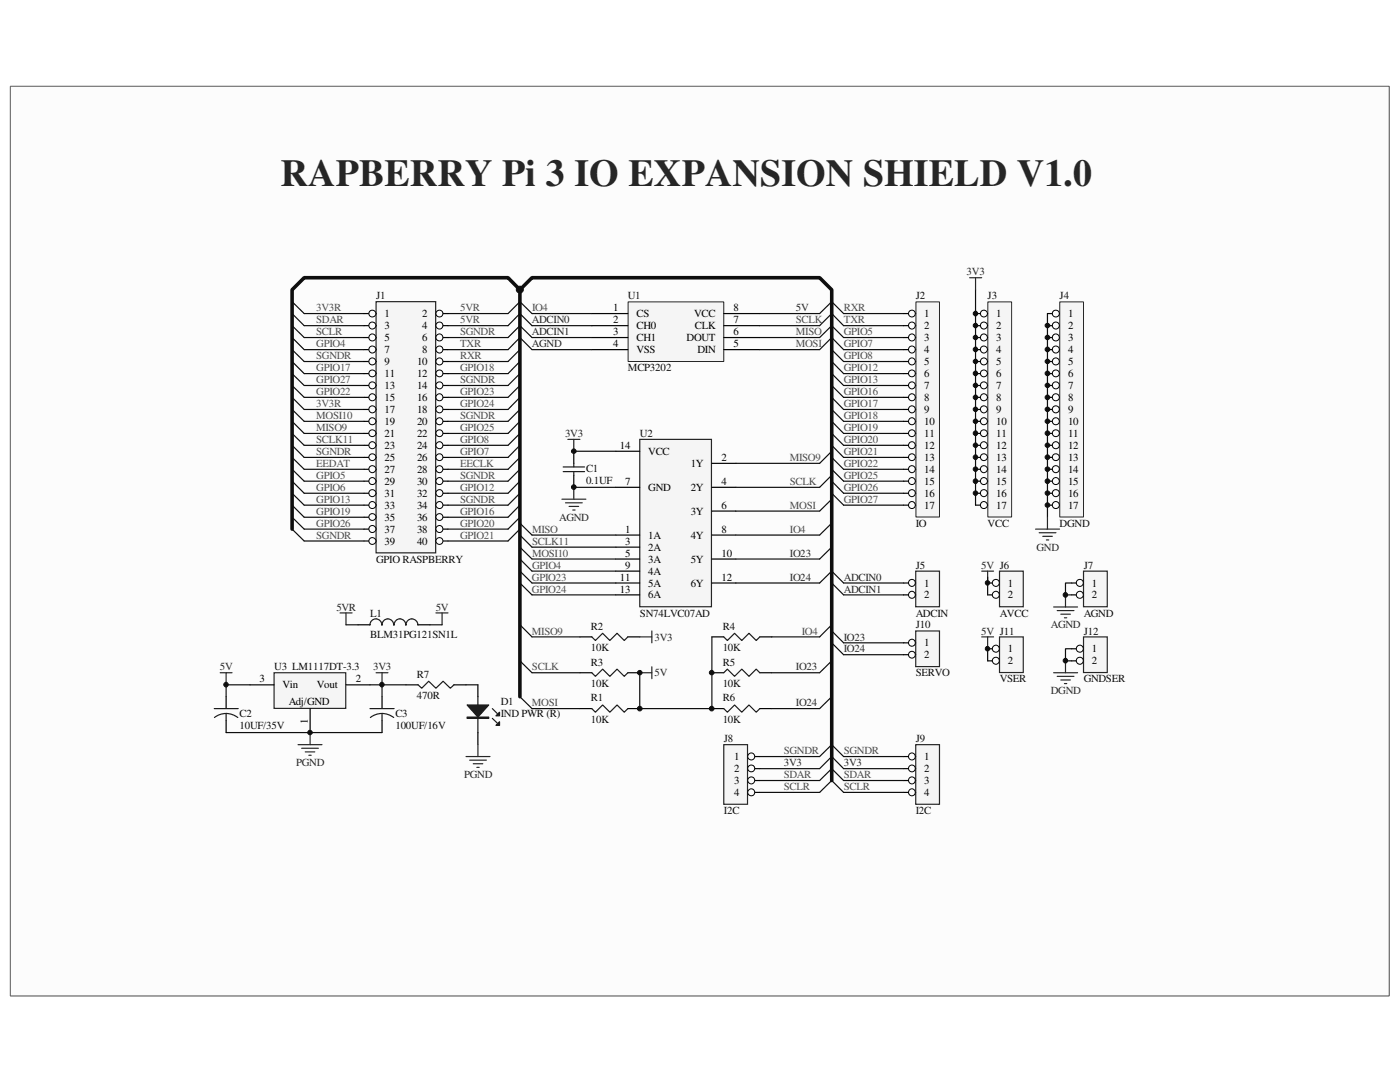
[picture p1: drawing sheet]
<svg xmlns="http://www.w3.org/2000/svg" width="279mm" height="216mm" viewBox="0 0 279 216" stroke-linecap="round" stroke-linejoin="round" font-family="sans-serif">
<defs><g id="words">
<text font-size="7.8" fill="#262626" x="55.9" y="37.1">RAPBERRY Pi 3 IO EXPANSION SHIELD V1.0</text>
<g font-size="2.2" fill="#0e0e0e">
<text x="75.1" y="59.7">J1</text>
<text x="125.3" y="59.7">U1</text>
<text x="182.8" y="59.7">J2</text>
<text x="197.1" y="59.7">J3</text>
<text x="211.5" y="59.7">J4</text>
<text x="125.3" y="74">MCP3202</text>
<text x="127.7" y="87.2">U2</text>
<text x="117" y="94.1">C1</text>
<text x="117" y="96.5">0.1UF</text>
<text x="182.8" y="105.1">IO</text>
<text x="197.1" y="105.1">VCC</text>
<text x="211.5" y="105.1">DGND</text>
<text x="75.1" y="112.3">GPIO RASPBERRY</text>
<text x="182.8" y="113.5">J5</text>
<text x="216.3" y="113.5">J7</text>
<text x="73.9" y="123">L1</text>
<text x="117.9" y="125.6">R2</text>
<text x="127.7" y="123">SN74LVC07AD</text>
<text x="144.2" y="125.6">R4</text>
<text x="182.8" y="123">ADCIN</text>
<text x="182.8" y="125.4">J10</text>
<text x="199.5" y="123">AVCC</text>
<text x="216.3" y="123">AGND</text>
<text x="73.9" y="127.3">BLM31PG121SN1L</text>
<text x="117.9" y="129.9">10K</text>
<text x="144.2" y="129.9">10K</text>
<text x="216.3" y="126.6">J12</text>
<text x="54.7" y="133.8">U3 LM1117DT-3.3</text>
<text x="83.2" y="135.2">R7</text>
<text x="117.9" y="132.8">R3</text>
<text x="117.9" y="137.1">10K</text>
<text x="144.2" y="132.8">R5</text>
<text x="144.2" y="137.1">10K</text>
<text x="182.8" y="135">SERVO</text>
<text x="199.5" y="136.1">VSER</text>
<text x="216.3" y="136.1">GNDSER</text>
<text x="47.8" y="143.1">C2</text>
<text x="78.9" y="143.1">C3</text>
<text x="83.2" y="139.5">470R</text>
<text x="99.9" y="140.7">D1</text>
<text x="99.9" y="143.1">IND PWR (R)</text>
<text x="117.9" y="140">R1</text>
<text x="144.2" y="140">R6</text>
<text x="47.8" y="145.5">10UF/35V</text>
<text x="78.9" y="145.5">100UF/16V</text>
<text x="117.9" y="144.3">10K</text>
<text x="144.2" y="144.3">10K</text>
<text x="144.5" y="148.1">J8</text>
<text x="182.8" y="148.1">J9</text>
<text x="144.5" y="162.4">I2C</text>
<text x="182.8" y="162.4">I2C</text>
</g>
<g font-size="2.2" fill="#262626">
<text x="192.9" y="54.9">3V3</text>
<text x="106.2" y="64.5">ADCIN0</text>
<text x="158.8" y="62.1">5V</text>
<text x="106.2" y="66.9">ADCIN1</text>
<text x="106.2" y="69.3">AGND</text>
<text x="112.8" y="87.2">3V3</text>
<text x="111.6" y="103.9">AGND</text>
<text x="157.6" y="111.1">IO23</text>
<text x="195.8" y="113.5">5V J6</text>
<text x="206.8" y="109.9">GND</text>
<text x="157.6" y="115.9">IO24</text>
<text x="168.4" y="115.9">ADCIN0</text>
<text x="168.4" y="118.2">ADCIN1</text>
<text x="67.1" y="121.8">5VR</text>
<text x="87" y="121.8">5V</text>
<text x="209.7" y="125.4">AGND</text>
<text x="130.6" y="127.8">3V3</text>
<text x="168.4" y="127.8">IO23</text>
<text x="168.4" y="130.2">IO24</text>
<text x="195.8" y="126.6">5V J11</text>
<text x="43.9" y="133.8">5V</text>
<text x="74.5" y="133.8">3V3</text>
<text x="130.6" y="135">5V</text>
<text x="158.8" y="133.8">IO23</text>
<text x="158.8" y="140.9">IO24</text>
<text x="209.7" y="138.5">DGND</text>
<text x="59.1" y="152.9">PGND</text>
<text x="92.6" y="155.2">PGND</text>
<text x="156.4" y="152.9">3V3</text>
<text x="168.4" y="152.9">3V3</text>
</g>
<g font-size="2.2" fill="#4e4e4e">
<text x="63.1" y="62.1">3V3R</text>
<text x="63.1" y="64.5">SDAR</text>
<text x="91.8" y="62.1">5VR</text>
<text x="91.8" y="64.5">5VR</text>
<text x="106.2" y="62.1">IO4</text>
<text x="158.8" y="64.5">SCLK</text>
<text x="168.4" y="62.1">RXR</text>
<text x="168.4" y="64.5">TXR</text>
<text x="63.1" y="66.9">SCLR</text>
<text x="63.1" y="69.3">GPIO4</text>
<text x="63.1" y="71.7">SGNDR</text>
<text x="91.8" y="71.7">RXR</text>
<text x="91.8" y="69.3">TXR</text>
<text x="91.8" y="66.9">SGNDR</text>
<text x="158.8" y="66.9">MISO</text>
<text x="158.8" y="69.3">MOSI</text>
<text x="168.4" y="66.9">GPIO5</text>
<text x="168.4" y="69.3">GPIO7</text>
<text x="168.4" y="71.7">GPIO8</text>
<text x="63.1" y="74">GPIO17</text>
<text x="63.1" y="76.5">GPIO27</text>
<text x="91.8" y="74">GPIO18</text>
<text x="91.8" y="76.5">SGNDR</text>
<text x="168.4" y="74">GPIO12</text>
<text x="168.4" y="76.5">GPIO13</text>
<text x="63.1" y="78.8">GPIO22</text>
<text x="63.1" y="83.6">MOSI10</text>
<text x="63.1" y="81.2">3V3R</text>
<text x="91.8" y="81.2">GPIO24</text>
<text x="91.8" y="78.8">GPIO23</text>
<text x="91.8" y="83.6">SGNDR</text>
<text x="168.4" y="78.8">GPIO16</text>
<text x="168.4" y="81.2">GPIO17</text>
<text x="168.4" y="83.6">GPIO18</text>
<text x="63.1" y="86">MISO9</text>
<text x="63.1" y="88.4">SCLK11</text>
<text x="91.8" y="88.4">GPIO8</text>
<text x="91.8" y="86">GPIO25</text>
<text x="168.4" y="86">GPIO19</text>
<text x="168.4" y="88.4">GPIO20</text>
<text x="63.1" y="90.8">SGNDR</text>
<text x="63.1" y="95.5">GPIO5</text>
<text x="63.1" y="93.2">EEDAT</text>
<text x="91.8" y="90.8">GPIO7</text>
<text x="91.8" y="95.5">SGNDR</text>
<text x="91.8" y="93.2">EECLK</text>
<text x="157.6" y="91.9">MISO9</text>
<text x="168.4" y="90.8">GPIO21</text>
<text x="168.4" y="93.2">GPIO22</text>
<text x="168.4" y="95.5">GPIO25</text>
<text x="63.1" y="97.9">GPIO6</text>
<text x="63.1" y="100.3">GPIO13</text>
<text x="91.8" y="100.3">SGNDR</text>
<text x="91.8" y="97.9">GPIO12</text>
<text x="157.6" y="96.7">SCLK</text>
<text x="157.6" y="101.5">MOSI</text>
<text x="168.4" y="97.9">GPIO26</text>
<text x="168.4" y="100.3">GPIO27</text>
<text x="63.1" y="107.5">SGNDR</text>
<text x="63.1" y="102.7">GPIO19</text>
<text x="63.1" y="105.1">GPIO26</text>
<text x="91.8" y="102.7">GPIO16</text>
<text x="91.8" y="105.1">GPIO20</text>
<text x="91.8" y="107.5">GPIO21</text>
<text x="106.2" y="106.3">MISO</text>
<text x="157.6" y="106.3">IO4</text>
<text x="106.2" y="108.7">SCLK11</text>
<text x="106.2" y="111.1">MOSI10</text>
<text x="106.2" y="113.5">GPIO4</text>
<text x="106.2" y="115.9">GPIO23</text>
<text x="106.2" y="118.2">GPIO24</text>
<text x="106.2" y="126.6">MISO9</text>
<text x="160" y="126.6">IO4</text>
<text x="106.2" y="133.8">SCLK</text>
<text x="106.2" y="140.9">MOSI</text>
<text x="156.4" y="150.5">SGNDR</text>
<text x="156.4" y="155.3">SDAR</text>
<text x="168.4" y="150.5">SGNDR</text>
<text x="168.4" y="155.3">SDAR</text>
<text x="156.4" y="157.6">SCLR</text>
<text x="168.4" y="157.6">SCLR</text>
</g>
<g font-size="2.2">
<text x="76.8" y="63.3">1</text>
<text x="76.8" y="65.7">3</text>
<text x="84.3" y="63.3">2</text>
<text x="84.3" y="65.7">4</text>
<text x="122.3" y="62.1">1</text>
<text x="122.3" y="64.5">2</text>
<text x="127" y="63.3">CS</text>
<text x="127" y="65.7">CH0</text>
<text x="138.5" y="63.3">VCC</text>
<text x="138.6" y="65.7">CLK</text>
<text x="146.4" y="64.5">7</text>
<text x="146.4" y="62.1">8</text>
<text x="184.4" y="63.3">1</text>
<text x="184.4" y="65.7">2</text>
<text x="198.8" y="63.3">1</text>
<text x="198.8" y="65.7">2</text>
<text x="213.1" y="63.3">1</text>
<text x="213.1" y="65.7">2</text>
<text x="76.8" y="68.1">5</text>
<text x="76.8" y="70.5">7</text>
<text x="84.3" y="68.1">6</text>
<text x="84.3" y="70.5">8</text>
<text x="122.3" y="66.9">3</text>
<text x="122.3" y="69.3">4</text>
<text x="127" y="68.1">CH1</text>
<text x="127" y="70.5">VSS</text>
<text x="137" y="68.1">DOUT</text>
<text x="139.2" y="70.5">DIN</text>
<text x="146.4" y="69.3">5</text>
<text x="146.4" y="66.9">6</text>
<text x="184.4" y="68.1">3</text>
<text x="184.4" y="70.5">4</text>
<text x="198.8" y="68.1">3</text>
<text x="198.8" y="70.5">4</text>
<text x="213.1" y="68.1">3</text>
<text x="213.1" y="70.5">4</text>
<text x="76.8" y="72.9">9</text>
<text x="76.8" y="75.2">11</text>
<text x="76.8" y="77.6">13</text>
<text x="83.3" y="72.9">10</text>
<text x="83.3" y="75.2">12</text>
<text x="83.3" y="77.6">14</text>
<text x="184.4" y="72.9">5</text>
<text x="184.4" y="75.2">6</text>
<text x="184.4" y="77.6">7</text>
<text x="198.8" y="72.9">5</text>
<text x="198.8" y="75.2">6</text>
<text x="198.8" y="77.6">7</text>
<text x="213.1" y="72.9">5</text>
<text x="213.1" y="75.2">6</text>
<text x="213.1" y="77.6">7</text>
<text x="76.8" y="80">15</text>
<text x="76.8" y="82.4">17</text>
<text x="83.3" y="80">16</text>
<text x="83.3" y="82.4">18</text>
<text x="184.4" y="80">8</text>
<text x="184.4" y="82.4">9</text>
<text x="198.8" y="80">8</text>
<text x="198.8" y="82.4">9</text>
<text x="213.1" y="80">8</text>
<text x="213.1" y="82.4">9</text>
<text x="76.8" y="84.8">19</text>
<text x="76.8" y="87.2">21</text>
<text x="76.8" y="89.6">23</text>
<text x="83.3" y="84.8">20</text>
<text x="83.3" y="87.2">22</text>
<text x="83.3" y="89.6">24</text>
<text x="123.7" y="89.6">14</text>
<text x="184.4" y="84.8">10</text>
<text x="184.4" y="87.2">11</text>
<text x="184.4" y="89.6">12</text>
<text x="198.8" y="84.8">10</text>
<text x="198.8" y="87.2">11</text>
<text x="198.8" y="89.6">12</text>
<text x="213.1" y="84.8">10</text>
<text x="213.1" y="87.2">11</text>
<text x="213.1" y="89.6">12</text>
<text x="76.8" y="91.9">25</text>
<text x="76.8" y="94.4">27</text>
<text x="83.3" y="91.9">26</text>
<text x="83.3" y="94.4">28</text>
<text x="129.4" y="90.8">VCC</text>
<text x="137.9" y="93.2">1Y</text>
<text x="144" y="91.9">2</text>
<text x="184.4" y="91.9">13</text>
<text x="184.4" y="94.4">14</text>
<text x="198.8" y="91.9">13</text>
<text x="198.8" y="94.4">14</text>
<text x="213.1" y="91.9">13</text>
<text x="213.1" y="94.4">14</text>
<text x="76.8" y="96.7">29</text>
<text x="76.8" y="99.1">31</text>
<text x="76.8" y="101.5">33</text>
<text x="83.3" y="96.7">30</text>
<text x="83.3" y="99.1">32</text>
<text x="83.3" y="101.5">34</text>
<text x="124.8" y="96.7">7</text>
<text x="129.4" y="97.9">GND</text>
<text x="137.9" y="97.9">2Y</text>
<text x="144" y="96.7">4</text>
<text x="144" y="101.5">6</text>
<text x="184.4" y="96.7">15</text>
<text x="184.4" y="99.1">16</text>
<text x="184.4" y="101.5">17</text>
<text x="198.8" y="96.7">15</text>
<text x="198.8" y="99.1">16</text>
<text x="198.8" y="101.5">17</text>
<text x="213.1" y="96.7">15</text>
<text x="213.1" y="99.1">16</text>
<text x="213.1" y="101.5">17</text>
<text x="76.8" y="103.9">35</text>
<text x="76.8" y="106.3">37</text>
<text x="83.3" y="103.9">36</text>
<text x="83.3" y="106.3">38</text>
<text x="124.8" y="106.3">1</text>
<text x="129.4" y="107.5">1A</text>
<text x="137.9" y="102.7">3Y</text>
<text x="137.9" y="107.5">4Y</text>
<text x="144" y="106.3">8</text>
<text x="76.8" y="108.7">39</text>
<text x="83.3" y="108.7">40</text>
<text x="124.8" y="108.7">3</text>
<text x="124.8" y="111.1">5</text>
<text x="124.8" y="113.5">9</text>
<text x="129.4" y="109.9">2A</text>
<text x="129.4" y="112.3">3A</text>
<text x="137.9" y="112.3">5Y</text>
<text x="144" y="111.1">10</text>
<text x="123.7" y="115.9">11</text>
<text x="123.7" y="118.2">13</text>
<text x="129.4" y="114.6">4A</text>
<text x="129.4" y="117.1">5A</text>
<text x="129.4" y="119.4">6A</text>
<text x="137.9" y="117.1">6Y</text>
<text x="144" y="115.9">12</text>
<text x="184.4" y="117.1">1</text>
<text x="184.4" y="119.4">2</text>
<text x="201.2" y="117.1">1</text>
<text x="201.2" y="119.4">2</text>
<text x="217.9" y="117.1">1</text>
<text x="217.9" y="119.4">2</text>
<text x="184.4" y="129">1</text>
<text x="184.4" y="131.4">2</text>
<text x="201.2" y="130.2">1</text>
<text x="217.9" y="130.2">1</text>
<text x="51.8" y="136.1">3</text>
<text x="56.4" y="137.3">Vin</text>
<text x="63.2" y="137.3">Vout</text>
<text x="71" y="136.1">2</text>
<text x="201.2" y="132.6">2</text>
<text x="217.9" y="132.6">2</text>
<text x="57.6" y="140.7">Adj/GND</text>
<text x="61.4" y="144.4" transform="rotate(-90 61.4 144.4)">1</text>
<text x="146.5" y="151.7">1</text>
<text x="146.5" y="154.1">2</text>
<text x="184.4" y="151.7">1</text>
<text x="184.4" y="154.1">2</text>
<text x="146.5" y="156.5">3</text>
<text x="146.5" y="158.8">4</text>
<text x="184.4" y="156.5">3</text>
<text x="184.4" y="158.8">4</text>
</g>
</g></defs>
<path d="M2.1 17.3h275.1v181.4h-275.1z" fill="#fcfcfc"/>
<path d="M2.1 17.2h275.1v181.5h-275.1z" fill="none" stroke="#6a6a6a" stroke-width=".2"/>
<path d="M2.1 17.3h275.1v181.4h-275.1z" fill="#fcfcfc"/>
<path d="M2.1 17.2h275.1v181.5h-275.1z" fill="none" stroke="#6a6a6a" stroke-width=".2"/>
<g fill="none" stroke="#0e0e0e" stroke-width=".24">
<path d="M58.3 74.5l2.4 2.4h11.9M58.3 60.2l2.4 2.4h11.9M58.3 62.6l2.4 2.4h11.9M58.3 65l2.4 2.4h11.9M58.3 67.4l2.4 2.4h11.9M58.3 69.8l2.4 2.3h11.9M58.3 72.1l2.4 2.4h11.9M58.3 76.9l2.4 2.4h11.9M58.3 79.3l2.4 2.4h11.9M103.8 74.5l-2.4 2.4h-12M103.8 60.2l-2.4 2.4h-12M103.8 62.6l-2.4 2.4h-12"/>
<path d="M103.8 65l-2.4 2.4h-12M103.8 67.4l-2.4 2.4h-12M103.8 69.8l-2.4 2.3h-12M103.8 72.1l-2.4 2.4h-12M103.8 76.9l-2.4 2.4h-12M103.8 79.3l-2.4 2.4h-12M58.3 81.7l2.4 2.4h11.9M58.3 84.1l2.4 2.4h11.9M58.3 86.5l2.4 2.4h11.9M58.3 88.9l2.4 2.4h11.9M58.3 93.6l2.4 2.4h11.9M58.3 98.4l2.4 2.4h11.9"/>
<path d="M58.3 96l2.4 2.4h11.9M58.3 91.3l2.4 2.3h11.9M103.8 81.7l-2.4 2.4h-12M103.8 84.1l-2.4 2.4h-12M103.8 86.5l-2.4 2.4h-12M103.8 88.9l-2.4 2.4h-12M103.8 93.6l-2.4 2.4h-12M103.8 98.4l-2.4 2.4h-12M103.8 96l-2.4 2.4h-12M103.8 91.3l-2.4 2.3h-12M58.3 105.6l2.4 2.3h11.9M58.3 100.8l2.4 2.4h11.9"/>
<path d="M58.3 103.2l2.4 2.4h11.9M103.8 105.6l-2.4 2.3h-12M103.8 100.8l-2.4 2.4h-12M103.8 103.2l-2.4 2.4h-12"/>
</g>
<path d="M75.1 60.2h11.9v50.1h-11.9z" fill-rule="evenodd" fill="#f5f5f5"/>
<path d="M75.1 60.2h11.9v50.1h-11.9z" fill="none" stroke="#262626" stroke-width=".24"/>
<path d="M72.6 62.6h2.5" fill="none" stroke="#000" stroke-width=".24"/>
<circle cx="74.3" cy="62.6" r=".69" fill="#fcfcfc"/>
<circle cx="74.3" cy="62.6" r=".69" fill="none" stroke="#000" stroke-width=".2"/>
<path d="M87 62.6h2.4" fill="none" stroke="#000" stroke-width=".24"/>
<circle cx="87.7" cy="62.6" r=".69" fill="#fcfcfc"/>
<circle cx="87.7" cy="62.6" r=".69" fill="none" stroke="#000" stroke-width=".2"/>
<path d="M72.6 65h2.5" fill="none" stroke="#000" stroke-width=".24"/>
<circle cx="74.3" cy="65" r=".7" fill="#fcfcfc"/>
<circle cx="74.3" cy="65" r=".7" fill="none" stroke="#000" stroke-width=".2"/>
<path d="M87 65h2.4" fill="none" stroke="#000" stroke-width=".24"/>
<circle cx="87.7" cy="65" r=".69" fill="#fcfcfc"/>
<circle cx="87.7" cy="65" r=".69" fill="none" stroke="#000" stroke-width=".2"/>
<path d="M72.6 67.4h2.5" fill="none" stroke="#000" stroke-width=".24"/>
<circle cx="74.3" cy="67.3" r=".7" fill="#fcfcfc"/>
<circle cx="74.3" cy="67.3" r=".7" fill="none" stroke="#000" stroke-width=".2"/>
<path d="M87 67.4h2.4" fill="none" stroke="#000" stroke-width=".24"/>
<circle cx="87.7" cy="67.3" r=".69" fill="#fcfcfc"/>
<circle cx="87.7" cy="67.3" r=".69" fill="none" stroke="#000" stroke-width=".2"/>
<path d="M72.6 69.8h2.5" fill="none" stroke="#000" stroke-width=".24"/>
<circle cx="74.3" cy="69.7" r=".7" fill="#fcfcfc"/>
<circle cx="74.3" cy="69.7" r=".7" fill="none" stroke="#000" stroke-width=".2"/>
<path d="M87 69.8h2.4" fill="none" stroke="#000" stroke-width=".24"/>
<circle cx="87.7" cy="69.7" r=".69" fill="#fcfcfc"/>
<circle cx="87.7" cy="69.7" r=".69" fill="none" stroke="#000" stroke-width=".2"/>
<path d="M72.6 72.1h2.5" fill="none" stroke="#000" stroke-width=".24"/>
<circle cx="74.3" cy="72.1" r=".7" fill="#fcfcfc"/>
<circle cx="74.3" cy="72.1" r=".7" fill="none" stroke="#000" stroke-width=".2"/>
<path d="M87 72.1h2.4" fill="none" stroke="#000" stroke-width=".24"/>
<circle cx="87.7" cy="72.1" r=".69" fill="#fcfcfc"/>
<circle cx="87.7" cy="72.1" r=".69" fill="none" stroke="#000" stroke-width=".2"/>
<path d="M72.6 74.5h2.5" fill="none" stroke="#000" stroke-width=".24"/>
<circle cx="74.3" cy="74.5" r=".69" fill="#fcfcfc"/>
<circle cx="74.3" cy="74.5" r=".69" fill="none" stroke="#000" stroke-width=".2"/>
<path d="M87 74.5h2.4" fill="none" stroke="#000" stroke-width=".24"/>
<circle cx="87.7" cy="74.5" r=".69" fill="#fcfcfc"/>
<circle cx="87.7" cy="74.5" r=".69" fill="none" stroke="#000" stroke-width=".2"/>
<path d="M72.6 76.9h2.5" fill="none" stroke="#000" stroke-width=".24"/>
<circle cx="74.3" cy="76.9" r=".7" fill="#fcfcfc"/>
<circle cx="74.3" cy="76.9" r=".7" fill="none" stroke="#000" stroke-width=".2"/>
<path d="M87 76.9h2.4" fill="none" stroke="#000" stroke-width=".24"/>
<circle cx="87.7" cy="76.9" r=".69" fill="#fcfcfc"/>
<circle cx="87.7" cy="76.9" r=".69" fill="none" stroke="#000" stroke-width=".2"/>
<path d="M72.6 79.3h2.5" fill="none" stroke="#000" stroke-width=".24"/>
<circle cx="74.3" cy="79.3" r=".7" fill="#fcfcfc"/>
<circle cx="74.3" cy="79.3" r=".7" fill="none" stroke="#000" stroke-width=".2"/>
<path d="M87 79.3h2.4" fill="none" stroke="#000" stroke-width=".24"/>
<circle cx="87.7" cy="79.3" r=".69" fill="#fcfcfc"/>
<circle cx="87.7" cy="79.3" r=".69" fill="none" stroke="#000" stroke-width=".2"/>
<path d="M72.6 81.7h2.5" fill="none" stroke="#000" stroke-width=".24"/>
<circle cx="74.3" cy="81.7" r=".7" fill="#fcfcfc"/>
<circle cx="74.3" cy="81.7" r=".7" fill="none" stroke="#000" stroke-width=".2"/>
<path d="M87 81.7h2.4" fill="none" stroke="#000" stroke-width=".24"/>
<circle cx="87.7" cy="81.7" r=".69" fill="#fcfcfc"/>
<circle cx="87.7" cy="81.7" r=".69" fill="none" stroke="#000" stroke-width=".2"/>
<path d="M72.6 84.1h2.5" fill="none" stroke="#000" stroke-width=".24"/>
<circle cx="74.3" cy="84.1" r=".7" fill="#fcfcfc"/>
<circle cx="74.3" cy="84.1" r=".7" fill="none" stroke="#000" stroke-width=".2"/>
<path d="M87 84.1h2.4" fill="none" stroke="#000" stroke-width=".24"/>
<circle cx="87.7" cy="84.1" r=".69" fill="#fcfcfc"/>
<circle cx="87.7" cy="84.1" r=".69" fill="none" stroke="#000" stroke-width=".2"/>
<path d="M72.6 86.5h2.5" fill="none" stroke="#000" stroke-width=".24"/>
<circle cx="74.3" cy="86.5" r=".69" fill="#fcfcfc"/>
<circle cx="74.3" cy="86.5" r=".69" fill="none" stroke="#000" stroke-width=".2"/>
<path d="M87 86.5h2.4" fill="none" stroke="#000" stroke-width=".24"/>
<circle cx="87.7" cy="86.5" r=".69" fill="#fcfcfc"/>
<circle cx="87.7" cy="86.5" r=".69" fill="none" stroke="#000" stroke-width=".2"/>
<path d="M72.6 88.9h2.5" fill="none" stroke="#000" stroke-width=".24"/>
<circle cx="74.3" cy="88.8" r=".7" fill="#fcfcfc"/>
<circle cx="74.3" cy="88.8" r=".7" fill="none" stroke="#000" stroke-width=".2"/>
<path d="M87 88.9h2.4" fill="none" stroke="#000" stroke-width=".24"/>
<circle cx="87.7" cy="88.8" r=".69" fill="#fcfcfc"/>
<circle cx="87.7" cy="88.8" r=".69" fill="none" stroke="#000" stroke-width=".2"/>
<path d="M72.6 91.3h2.5" fill="none" stroke="#000" stroke-width=".24"/>
<circle cx="74.3" cy="91.2" r=".69" fill="#fcfcfc"/>
<circle cx="74.3" cy="91.2" r=".69" fill="none" stroke="#000" stroke-width=".2"/>
<path d="M87 91.3h2.4" fill="none" stroke="#000" stroke-width=".24"/>
<circle cx="87.7" cy="91.2" r=".69" fill="#fcfcfc"/>
<circle cx="87.7" cy="91.2" r=".69" fill="none" stroke="#000" stroke-width=".2"/>
<path d="M72.6 93.6h2.5" fill="none" stroke="#000" stroke-width=".24"/>
<circle cx="74.3" cy="93.6" r=".7" fill="#fcfcfc"/>
<circle cx="74.3" cy="93.6" r=".7" fill="none" stroke="#000" stroke-width=".2"/>
<path d="M87 93.6h2.4" fill="none" stroke="#000" stroke-width=".24"/>
<circle cx="87.7" cy="93.6" r=".69" fill="#fcfcfc"/>
<circle cx="87.7" cy="93.6" r=".69" fill="none" stroke="#000" stroke-width=".2"/>
<path d="M72.6 96h2.5" fill="none" stroke="#000" stroke-width=".24"/>
<circle cx="74.3" cy="96" r=".7" fill="#fcfcfc"/>
<circle cx="74.3" cy="96" r=".7" fill="none" stroke="#000" stroke-width=".2"/>
<path d="M87 96h2.4" fill="none" stroke="#000" stroke-width=".24"/>
<circle cx="87.7" cy="96" r=".69" fill="#fcfcfc"/>
<circle cx="87.7" cy="96" r=".69" fill="none" stroke="#000" stroke-width=".2"/>
<path d="M72.6 98.4h2.5" fill="none" stroke="#000" stroke-width=".24"/>
<circle cx="74.3" cy="98.4" r=".7" fill="#fcfcfc"/>
<circle cx="74.3" cy="98.4" r=".7" fill="none" stroke="#000" stroke-width=".2"/>
<path d="M87 98.4h2.4" fill="none" stroke="#000" stroke-width=".24"/>
<circle cx="87.7" cy="98.4" r=".69" fill="#fcfcfc"/>
<circle cx="87.7" cy="98.4" r=".69" fill="none" stroke="#000" stroke-width=".2"/>
<path d="M72.6 100.8h2.5" fill="none" stroke="#000" stroke-width=".24"/>
<circle cx="74.3" cy="100.8" r=".7" fill="#fcfcfc"/>
<circle cx="74.3" cy="100.8" r=".7" fill="none" stroke="#000" stroke-width=".2"/>
<path d="M87 100.8h2.4" fill="none" stroke="#000" stroke-width=".24"/>
<circle cx="87.7" cy="100.8" r=".69" fill="#fcfcfc"/>
<circle cx="87.7" cy="100.8" r=".69" fill="none" stroke="#000" stroke-width=".2"/>
<path d="M72.6 103.2h2.5" fill="none" stroke="#000" stroke-width=".24"/>
<circle cx="74.3" cy="103.2" r=".69" fill="#fcfcfc"/>
<circle cx="74.3" cy="103.2" r=".69" fill="none" stroke="#000" stroke-width=".2"/>
<path d="M87 103.2h2.4" fill="none" stroke="#000" stroke-width=".24"/>
<circle cx="87.7" cy="103.2" r=".69" fill="#fcfcfc"/>
<circle cx="87.7" cy="103.2" r=".69" fill="none" stroke="#000" stroke-width=".2"/>
<path d="M72.6 105.6h2.5" fill="none" stroke="#000" stroke-width=".24"/>
<circle cx="74.3" cy="105.6" r=".7" fill="#fcfcfc"/>
<circle cx="74.3" cy="105.6" r=".7" fill="none" stroke="#000" stroke-width=".2"/>
<path d="M87 105.6h2.4" fill="none" stroke="#000" stroke-width=".24"/>
<circle cx="87.7" cy="105.6" r=".7" fill="#fcfcfc"/>
<circle cx="87.7" cy="105.6" r=".7" fill="none" stroke="#000" stroke-width=".2"/>
<path d="M72.6 107.9h2.5" fill="none" stroke="#000" stroke-width=".24"/>
<circle cx="74.3" cy="108" r=".69" fill="#fcfcfc"/>
<circle cx="74.3" cy="108" r=".69" fill="none" stroke="#000" stroke-width=".2"/>
<path d="M87 107.9h2.4" fill="none" stroke="#000" stroke-width=".24"/>
<circle cx="87.7" cy="108" r=".69" fill="#fcfcfc"/>
<circle cx="87.7" cy="108" r=".69" fill="none" stroke="#000" stroke-width=".2"/>
<g fill="none" stroke="#0e0e0e" stroke-width=".24">
<path d="M194.7 57.8v43M166 60.2l2.4 2.4h11.9M166 62.6l2.4 2.4h11.9M166 65l2.4 2.4h11.9M166 67.4l2.4 2.4h11.9M166 69.8l2.4 2.3h11.9M166 72.1l2.4 2.4h11.9M166 74.5l2.4 2.4h11.9M166 76.9l2.4 2.4h11.9M166 79.3l2.4 2.4h11.9M209 62.6v40.6M166 81.7l2.4 2.4h11.9"/>
<path d="M166 84.1l2.4 2.4h11.9M166 86.5l2.4 2.4h11.9M166 88.9l2.4 2.4h11.9M166 91.3l2.4 2.3h11.9M166 93.6l2.4 2.4h11.9M166 96l2.4 2.4h11.9M166 98.4l2.4 2.4h11.9M166 114l2.4 2.3h11.9M166 116.3l2.4 2.4h11.9"/>
</g>
<path d="M193.5 55.4h2.4M194.7 55.4v2.4M206.7 105.6h4.8M207.4 106.3h3.3M208.1 107h1.9M208.8 107.7h.5M209 103.2v2.4M212.6 118.7v2.4M210.3 121.1h4.8M211 121.8h3.3M211.7 122.6h1.9M212.4 123.3h.5" fill="none" stroke="#262626" stroke-width=".24"/>
<path d="M125.4 60.3h19v11.8h-19z" fill="#f5f5f5"/>
<path d="M125.3 60.2h19.1v11.9h-19.1z" fill="none" stroke="#262626" stroke-width=".2"/>
<path d="M118.1 62.6h7.2M118.1 65h7.2M118.1 67.4h7.2M118.1 69.8h7.2M144.4 62.6h7.2M144.4 65h7.2M144.4 67.4h7.2M144.4 69.8h7.2" fill="none" stroke="#000" stroke-width=".24"/>
<path d="M106.2 62.6h11.9M106.2 65h11.9M106.2 67.4h11.9M106.2 69.8h11.9M166 60.2l-2.4 2.4h-12M166 62.6l-2.4 2.4h-12M166 65l-2.4 2.4h-12M166 67.4l-2.4 2.4h-12" fill="none" stroke="#0e0e0e" stroke-width=".24"/>
<path d="M127.7 87.7h14.3v33.4h-14.3z" fill-rule="evenodd" fill="#f5f5f5"/>
<path d="M113.3 87.7h2.4M114.5 87.7v2.3M127.7 87.7h14.3v33.4h-14.3zM127.7 127.1h2.4M127.7 134.2h2.4M130.1 125.9v2.4M130.1 133.1v2.3" fill="none" stroke="#262626" stroke-width=".24"/>
<g fill="none" stroke="#000" stroke-width=".24">
<path d="M114.5 90v2.5M114.5 94.8v2.4M122.9 97.2h4.8M122.9 90h4.8M142.1 92.5h4.8M142.1 97.2h4.8M122.9 106.8h4.8M122.9 109.2h4.8M122.9 111.5h4.8M122.9 114h4.8M122.9 116.3h4.8M122.9 118.7h4.8"/>
<path d="M142.1 106.8h4.8M142.1 111.5h4.8M142.1 102h4.8M142.1 116.3h4.8M115.7 127.1h2.4M115.7 134.2h2.4M125.3 127.1h2.4M125.3 134.2h2.4M142.1 127.1h2.3M151.6 127.1h2.4M115.7 141.4h2.4M125.3 141.4h2.4"/>
</g>
<g fill="none" stroke="#0e0e0e" stroke-width=".24">
<path d="M103.8 60.2l2.4 2.4M103.8 62.6l2.4 2.4M103.8 65l2.4 2.4M103.8 67.4l2.4 2.4M114.5 97.2h8.4M114.5 90h8.4M166 90l-2.4 2.5M166 94.8l-2.4 2.4h-16.7M166 99.6l-2.4 2.4h-16.7M103.8 104.4l2.4 2.4h16.7M103.8 106.8l2.4 2.4h16.7M103.8 109.2l2.4 2.3h16.7"/>
<path d="M103.8 111.5l2.4 2.5h16.7M166 104.4l-2.4 2.4"/>
</g>
<path d="M112.4 94.1h4.3M112.4 93.2h4.3M114.5 92.5v.7M114.5 94.1v.7M118.1 127.1l.7 .7 1.5-1.4 1.4 1.4 1.4-1.4 1.5 1.4 .7-.7M118.1 134.2l.7 .8 1.5-1.5 1.4 1.5 1.4-1.5 1.5 1.5 .7-.8M144.4 127.1l.8 .7 1.4-1.4 1.4 1.4 1.5-1.4 1.4 1.4 .7-.7M118.1 141.4l.7 .7 1.5-1.4 1.4 1.4 1.4-1.4 1.5 1.4 .7-.7" fill="none" stroke="#1c1c1c" stroke-width=".24"/>
<path d="M144.4 148.6h4.8v11.9h-4.8z" fill-rule="evenodd" fill="#f5f5f5"/>
<path d="M144.4 148.6h4.8v11.9h-4.8z" fill="none" stroke="#262626" stroke-width=".24"/>
<path d="M149.2 151h2.4" fill="none" stroke="#000" stroke-width=".24"/>
<circle cx="149.9" cy="150.9" r=".69" fill="#fcfcfc"/>
<circle cx="149.9" cy="150.9" r=".69" fill="none" stroke="#000" stroke-width=".2"/>
<path d="M149.2 153.4h2.4" fill="none" stroke="#000" stroke-width=".24"/>
<circle cx="149.9" cy="153.3" r=".69" fill="#fcfcfc"/>
<circle cx="149.9" cy="153.3" r=".69" fill="none" stroke="#000" stroke-width=".2"/>
<path d="M149.2 155.7h2.4" fill="none" stroke="#000" stroke-width=".24"/>
<circle cx="149.9" cy="155.7" r=".69" fill="#fcfcfc"/>
<circle cx="149.9" cy="155.7" r=".69" fill="none" stroke="#000" stroke-width=".2"/>
<path d="M149.2 158.1h2.4" fill="none" stroke="#000" stroke-width=".24"/>
<circle cx="149.9" cy="158.1" r=".69" fill="#fcfcfc"/>
<circle cx="149.9" cy="158.1" r=".69" fill="none" stroke="#000" stroke-width=".2"/>
<path d="M182.8 148.6h4.7v11.9h-4.7z" fill-rule="evenodd" fill="#f5f5f5"/>
<path d="M182.8 148.6h4.7v11.9h-4.7z" fill="none" stroke="#262626" stroke-width=".24"/>
<path d="M180.3 151h2.5" fill="none" stroke="#000" stroke-width=".24"/>
<circle cx="182" cy="150.9" r=".69" fill="#fcfcfc"/>
<circle cx="182" cy="150.9" r=".69" fill="none" stroke="#000" stroke-width=".2"/>
<path d="M180.3 153.4h2.5" fill="none" stroke="#000" stroke-width=".24"/>
<circle cx="182" cy="153.3" r=".68" fill="#fcfcfc"/>
<circle cx="182" cy="153.3" r=".68" fill="none" stroke="#000" stroke-width=".2"/>
<path d="M180.3 155.7h2.5" fill="none" stroke="#000" stroke-width=".24"/>
<circle cx="182" cy="155.7" r=".68" fill="#fcfcfc"/>
<circle cx="182" cy="155.7" r=".68" fill="none" stroke="#000" stroke-width=".2"/>
<path d="M180.3 158.1h2.5" fill="none" stroke="#000" stroke-width=".24"/>
<circle cx="182" cy="158.1" r=".69" fill="#fcfcfc"/>
<circle cx="182" cy="158.1" r=".69" fill="none" stroke="#000" stroke-width=".2"/>
<path d="M103.8 114l2.4 2.3h16.7M103.8 116.3l2.4 2.4h16.7M146.9 106.8h16.7M69 124.7h2.5M85.8 124.7h2.4M166 125.9l2.4 2.4h11.9M166 128.3l2.4 2.3h11.9M151.6 151h12l2.4-2.4 2.4 2.4h11.9M151.6 153.4h12l2.4-2.4 2.4 2.4h11.9M151.6 155.7h12l2.4-2.3 2.4 2.3h11.9M151.6 158.1h12l2.4-2.4 2.4 2.4h11.9" fill="none" stroke="#0e0e0e" stroke-width=".24"/>
<path d="M112.1 99.6h4.8M114.5 97.2v2.4M112.9 100.3h3.3M113.6 101h1.9M114.3 101.8h.5M195.9 114h2.4M197.1 114v2.3M67.9 122.3h2.4M69 122.3v2.4M87 122.3h2.4M88.2 122.3v2.4" fill="none" stroke="#262626" stroke-width=".24"/>
<path d="M71.5 124.7h2.3M83.4 124.7h2.4M142.1 134.2h2.3M151.6 134.2h2.4M142.1 141.4h2.3M151.6 141.4h2.4" fill="none" stroke="#000" stroke-width=".24"/>
<path d="M73.8 124.7a1.19 1.19 0 0 1 1.2-1.2 1.19 1.19 0 0 1 1.2 1.2M76.2 124.7a1.16 1.16 0 0 1 1.2-1.2 1.16 1.16 0 0 1 1.2 1.2M78.7 124.7a1.16 1.16 0 0 1 1.1-1.2 1.16 1.16 0 0 1 1.2 1.2M81 124.7a1.19 1.19 0 0 1 1.2-1.2 1.19 1.19 0 0 1 1.2 1.2M144.4 134.2l.8-.7 1.4 1.5 1.4-1.5 1.5 1.5 1.4-1.5 .7 .7M144.4 141.4l.8 .7 1.4-1.4 1.4 1.4 1.5-1.4 1.4 1.4 .7-.7" fill="none" stroke="#1c1c1c" stroke-width=".24"/>
<path d="M54.7 134.2h14.3v7.2h-14.3z" fill-rule="evenodd" fill="#f5f5f5"/>
<path d="M43.9 134.2h2.4M45.1 134.2v2.5M54.7 134.2h14.3v7.2h-14.3zM75.1 134.2h2.3M76.2 134.2v2.5M59.5 148.6h4.8M60.2 149.3h3.3M60.9 150h1.9M61.6 150.7h.5M61.9 146.2v2.4" fill="none" stroke="#262626" stroke-width=".24"/>
<path d="M49.9 136.7h4.8M69 136.7h4.8M76.2 139v2.4M61.9 141.4v4.8M76.2 143.8v2.4" fill="none" stroke="#000" stroke-width=".24"/>
<path d="M73.8 141.4h4.9M76.2 142.4l1 .1 1.4 .7M76.2 142.4l-1 .1-1.3 .7M76.2 142.4v1.4" fill="none" stroke="#1c1c1c" stroke-width=".24"/>
<path d="M49.9 136.7h-4.8v2.3M73.8 136.7h2.4v2.3M45.1 146.2h31.1" fill="none" stroke="#0e0e0e" stroke-width=".24"/>
<path d="M182.8 114h4.7v7.1h-4.7z" fill-rule="evenodd" fill="#f5f5f5"/>
<path d="M182.8 114h4.7v7.1h-4.7z" fill="none" stroke="#262626" stroke-width=".24"/>
<path d="M180.3 116.3h2.5" fill="none" stroke="#000" stroke-width=".24"/>
<circle cx="182" cy="116.3" r=".68" fill="#fcfcfc"/>
<circle cx="182" cy="116.3" r=".68" fill="none" stroke="#000" stroke-width=".2"/>
<path d="M180.3 118.7h2.5" fill="none" stroke="#000" stroke-width=".24"/>
<circle cx="182" cy="118.7" r=".69" fill="#fcfcfc"/>
<circle cx="182" cy="118.7" r=".69" fill="none" stroke="#000" stroke-width=".2"/>
<path d="M199.5 114h4.7v7.1h-4.7z" fill-rule="evenodd" fill="#f5f5f5"/>
<path d="M199.5 114h4.7v7.1h-4.7z" fill="none" stroke="#262626" stroke-width=".24"/>
<path d="M197.1 116.3h2.4" fill="none" stroke="#000" stroke-width=".24"/>
<circle cx="198.7" cy="116.3" r=".69" fill="#fcfcfc"/>
<circle cx="198.7" cy="116.3" r=".69" fill="none" stroke="#000" stroke-width=".2"/>
<path d="M197.1 118.7h2.4" fill="none" stroke="#000" stroke-width=".24"/>
<circle cx="198.7" cy="118.7" r=".69" fill="#fcfcfc"/>
<circle cx="198.7" cy="118.7" r=".69" fill="none" stroke="#000" stroke-width=".2"/>
<path d="M216.2 114h4.8v7.1h-4.8z" fill-rule="evenodd" fill="#f5f5f5"/>
<path d="M216.2 114h4.8v7.1h-4.8z" fill="none" stroke="#262626" stroke-width=".24"/>
<path d="M213.9 116.3h2.3" fill="none" stroke="#000" stroke-width=".24"/>
<circle cx="215.5" cy="116.3" r=".7" fill="#fcfcfc"/>
<circle cx="215.5" cy="116.3" r=".7" fill="none" stroke="#000" stroke-width=".2"/>
<path d="M213.9 118.7h2.3" fill="none" stroke="#000" stroke-width=".24"/>
<circle cx="215.5" cy="118.7" r=".7" fill="#fcfcfc"/>
<circle cx="215.5" cy="118.7" r=".7" fill="none" stroke="#000" stroke-width=".2"/>
<path d="M182.8 125.9h4.7v7.1h-4.7z" fill-rule="evenodd" fill="#f5f5f5"/>
<path d="M182.8 125.9h4.7v7.1h-4.7z" fill="none" stroke="#262626" stroke-width=".24"/>
<path d="M180.3 128.3h2.5" fill="none" stroke="#000" stroke-width=".24"/>
<circle cx="182" cy="128.2" r=".69" fill="#fcfcfc"/>
<circle cx="182" cy="128.2" r=".69" fill="none" stroke="#000" stroke-width=".2"/>
<path d="M180.3 130.6h2.5" fill="none" stroke="#000" stroke-width=".24"/>
<circle cx="182" cy="130.6" r=".68" fill="#fcfcfc"/>
<circle cx="182" cy="130.6" r=".68" fill="none" stroke="#000" stroke-width=".2"/>
<path d="M199.5 127.1h4.7v7.1h-4.7z" fill-rule="evenodd" fill="#f5f5f5"/>
<path d="M199.5 127.1h4.7v7.1h-4.7z" fill="none" stroke="#262626" stroke-width=".24"/>
<path d="M197.1 129.5h2.4" fill="none" stroke="#000" stroke-width=".24"/>
<circle cx="198.7" cy="129.4" r=".69" fill="#fcfcfc"/>
<circle cx="198.7" cy="129.4" r=".69" fill="none" stroke="#000" stroke-width=".2"/>
<path d="M197.1 131.9h2.4" fill="none" stroke="#000" stroke-width=".24"/>
<circle cx="198.7" cy="131.8" r=".69" fill="#fcfcfc"/>
<circle cx="198.7" cy="131.8" r=".69" fill="none" stroke="#000" stroke-width=".2"/>
<path d="M216.2 127.1h4.8v7.1h-4.8z" fill-rule="evenodd" fill="#f5f5f5"/>
<path d="M216.2 127.1h4.8v7.1h-4.8z" fill="none" stroke="#262626" stroke-width=".24"/>
<path d="M213.9 129.5h2.3" fill="none" stroke="#000" stroke-width=".24"/>
<circle cx="215.5" cy="129.4" r=".7" fill="#fcfcfc"/>
<circle cx="215.5" cy="129.4" r=".7" fill="none" stroke="#000" stroke-width=".2"/>
<path d="M213.9 131.9h2.3" fill="none" stroke="#000" stroke-width=".24"/>
<circle cx="215.5" cy="131.8" r=".7" fill="#fcfcfc"/>
<circle cx="215.5" cy="131.8" r=".7" fill="none" stroke="#000" stroke-width=".2"/>
<path d="M197.1 115.1v3.6M213.9 116.3h-1.3v2.4h1.3M197.1 129.5v2.4M213.9 129.5h-1.3v2.4h1.3" fill="none" stroke="#0e0e0e" stroke-width=".24"/>
<path d="M195.9 127.1h2.4M197.1 127.1v2.4M210.3 134.2h4.8M211 135h3.3M211.7 135.7h1.9M212.4 136.4h.5M212.6 131.9v2.3" fill="none" stroke="#262626" stroke-width=".24"/>
<path d="M182.8 60.3h4.7v42.9h-4.7z" fill="#f5f5f5"/>
<path d="M182.8 60.2h4.7v43h-4.7z" fill="none" stroke="#262626" stroke-width=".2"/>
<path d="M180.3 62.6h2.5" fill="none" stroke="#000" stroke-width=".24"/>
<circle cx="182" cy="62.6" r=".68" fill="#fcfcfc"/>
<circle cx="182" cy="62.6" r=".68" fill="none" stroke="#000" stroke-width=".2"/>
<path d="M180.3 65h2.5" fill="none" stroke="#000" stroke-width=".24"/>
<circle cx="182" cy="64.9" r=".68" fill="#fcfcfc"/>
<circle cx="182" cy="64.9" r=".68" fill="none" stroke="#000" stroke-width=".2"/>
<path d="M180.3 67.4h2.5" fill="none" stroke="#000" stroke-width=".24"/>
<circle cx="182" cy="67.3" r=".69" fill="#fcfcfc"/>
<circle cx="182" cy="67.3" r=".69" fill="none" stroke="#000" stroke-width=".2"/>
<path d="M180.3 69.8h2.5" fill="none" stroke="#000" stroke-width=".24"/>
<circle cx="182" cy="69.7" r=".68" fill="#fcfcfc"/>
<circle cx="182" cy="69.7" r=".68" fill="none" stroke="#000" stroke-width=".2"/>
<path d="M180.3 72.1h2.5" fill="none" stroke="#000" stroke-width=".24"/>
<circle cx="182" cy="72.1" r=".69" fill="#fcfcfc"/>
<circle cx="182" cy="72.1" r=".69" fill="none" stroke="#000" stroke-width=".2"/>
<path d="M180.3 74.5h2.5" fill="none" stroke="#000" stroke-width=".24"/>
<circle cx="182" cy="74.5" r=".68" fill="#fcfcfc"/>
<circle cx="182" cy="74.5" r=".68" fill="none" stroke="#000" stroke-width=".2"/>
<path d="M180.3 76.9h2.5" fill="none" stroke="#000" stroke-width=".24"/>
<circle cx="182" cy="76.9" r=".68" fill="#fcfcfc"/>
<circle cx="182" cy="76.9" r=".68" fill="none" stroke="#000" stroke-width=".2"/>
<path d="M180.3 79.3h2.5" fill="none" stroke="#000" stroke-width=".24"/>
<circle cx="182" cy="79.3" r=".69" fill="#fcfcfc"/>
<circle cx="182" cy="79.3" r=".69" fill="none" stroke="#000" stroke-width=".2"/>
<path d="M180.3 81.7h2.5" fill="none" stroke="#000" stroke-width=".24"/>
<circle cx="182" cy="81.7" r=".68" fill="#fcfcfc"/>
<circle cx="182" cy="81.7" r=".68" fill="none" stroke="#000" stroke-width=".2"/>
<path d="M180.3 84.1h2.5" fill="none" stroke="#000" stroke-width=".24"/>
<circle cx="182" cy="84.1" r=".69" fill="#fcfcfc"/>
<circle cx="182" cy="84.1" r=".69" fill="none" stroke="#000" stroke-width=".2"/>
<path d="M180.3 86.5h2.5" fill="none" stroke="#000" stroke-width=".24"/>
<circle cx="182" cy="86.4" r=".68" fill="#fcfcfc"/>
<circle cx="182" cy="86.4" r=".68" fill="none" stroke="#000" stroke-width=".2"/>
<path d="M180.3 88.9h2.5" fill="none" stroke="#000" stroke-width=".24"/>
<circle cx="182" cy="88.8" r=".69" fill="#fcfcfc"/>
<circle cx="182" cy="88.8" r=".69" fill="none" stroke="#000" stroke-width=".2"/>
<path d="M180.3 91.3h2.5" fill="none" stroke="#000" stroke-width=".24"/>
<circle cx="182" cy="91.2" r=".68" fill="#fcfcfc"/>
<circle cx="182" cy="91.2" r=".68" fill="none" stroke="#000" stroke-width=".2"/>
<path d="M180.3 93.6h2.5" fill="none" stroke="#000" stroke-width=".24"/>
<circle cx="182" cy="93.6" r=".68" fill="#fcfcfc"/>
<circle cx="182" cy="93.6" r=".68" fill="none" stroke="#000" stroke-width=".2"/>
<path d="M180.3 96h2.5" fill="none" stroke="#000" stroke-width=".24"/>
<circle cx="182" cy="96" r=".69" fill="#fcfcfc"/>
<circle cx="182" cy="96" r=".69" fill="none" stroke="#000" stroke-width=".2"/>
<path d="M180.3 98.4h2.5" fill="none" stroke="#000" stroke-width=".24"/>
<circle cx="182" cy="98.4" r=".68" fill="#fcfcfc"/>
<circle cx="182" cy="98.4" r=".68" fill="none" stroke="#000" stroke-width=".2"/>
<path d="M180.3 100.8h2.5" fill="none" stroke="#000" stroke-width=".24"/>
<circle cx="182" cy="100.8" r=".69" fill="#fcfcfc"/>
<circle cx="182" cy="100.8" r=".69" fill="none" stroke="#000" stroke-width=".2"/>
<path d="M197.2 60.3h4.7v42.9h-4.7z" fill="#f5f5f5"/>
<path d="M197.1 60.2h4.8v43h-4.8z" fill="none" stroke="#262626" stroke-width=".2"/>
<path d="M194.7 62.6h2.4" fill="none" stroke="#000" stroke-width=".24"/>
<circle cx="196.4" cy="62.6" r=".69" fill="#fcfcfc"/>
<circle cx="196.4" cy="62.6" r=".69" fill="none" stroke="#000" stroke-width=".2"/>
<path d="M194.7 65h2.4" fill="none" stroke="#000" stroke-width=".24"/>
<circle cx="196.4" cy="65" r=".7" fill="#fcfcfc"/>
<circle cx="196.4" cy="65" r=".7" fill="none" stroke="#000" stroke-width=".2"/>
<path d="M194.7 67.4h2.4" fill="none" stroke="#000" stroke-width=".24"/>
<circle cx="196.4" cy="67.3" r=".7" fill="#fcfcfc"/>
<circle cx="196.4" cy="67.3" r=".7" fill="none" stroke="#000" stroke-width=".2"/>
<path d="M194.7 69.8h2.4" fill="none" stroke="#000" stroke-width=".24"/>
<circle cx="196.4" cy="69.7" r=".7" fill="#fcfcfc"/>
<circle cx="196.4" cy="69.7" r=".7" fill="none" stroke="#000" stroke-width=".2"/>
<path d="M194.7 72.1h2.4" fill="none" stroke="#000" stroke-width=".24"/>
<circle cx="196.4" cy="72.1" r=".7" fill="#fcfcfc"/>
<circle cx="196.4" cy="72.1" r=".7" fill="none" stroke="#000" stroke-width=".2"/>
<path d="M194.7 74.5h2.4" fill="none" stroke="#000" stroke-width=".24"/>
<circle cx="196.4" cy="74.5" r=".69" fill="#fcfcfc"/>
<circle cx="196.4" cy="74.5" r=".69" fill="none" stroke="#000" stroke-width=".2"/>
<path d="M194.7 76.9h2.4" fill="none" stroke="#000" stroke-width=".24"/>
<circle cx="196.4" cy="76.9" r=".7" fill="#fcfcfc"/>
<circle cx="196.4" cy="76.9" r=".7" fill="none" stroke="#000" stroke-width=".2"/>
<path d="M194.7 79.3h2.4" fill="none" stroke="#000" stroke-width=".24"/>
<circle cx="196.4" cy="79.3" r=".7" fill="#fcfcfc"/>
<circle cx="196.4" cy="79.3" r=".7" fill="none" stroke="#000" stroke-width=".2"/>
<path d="M194.7 81.7h2.4" fill="none" stroke="#000" stroke-width=".24"/>
<circle cx="196.4" cy="81.7" r=".7" fill="#fcfcfc"/>
<circle cx="196.4" cy="81.7" r=".7" fill="none" stroke="#000" stroke-width=".2"/>
<path d="M194.7 84.1h2.4" fill="none" stroke="#000" stroke-width=".24"/>
<circle cx="196.4" cy="84.1" r=".7" fill="#fcfcfc"/>
<circle cx="196.4" cy="84.1" r=".7" fill="none" stroke="#000" stroke-width=".2"/>
<path d="M194.7 86.5h2.4" fill="none" stroke="#000" stroke-width=".24"/>
<circle cx="196.4" cy="86.5" r=".69" fill="#fcfcfc"/>
<circle cx="196.4" cy="86.5" r=".69" fill="none" stroke="#000" stroke-width=".2"/>
<path d="M194.7 88.9h2.4" fill="none" stroke="#000" stroke-width=".24"/>
<circle cx="196.4" cy="88.8" r=".7" fill="#fcfcfc"/>
<circle cx="196.4" cy="88.8" r=".7" fill="none" stroke="#000" stroke-width=".2"/>
<path d="M194.7 91.3h2.4" fill="none" stroke="#000" stroke-width=".24"/>
<circle cx="196.4" cy="91.2" r=".69" fill="#fcfcfc"/>
<circle cx="196.4" cy="91.2" r=".69" fill="none" stroke="#000" stroke-width=".2"/>
<path d="M194.7 93.6h2.4" fill="none" stroke="#000" stroke-width=".24"/>
<circle cx="196.4" cy="93.6" r=".7" fill="#fcfcfc"/>
<circle cx="196.4" cy="93.6" r=".7" fill="none" stroke="#000" stroke-width=".2"/>
<path d="M194.7 96h2.4" fill="none" stroke="#000" stroke-width=".24"/>
<circle cx="196.4" cy="96" r=".7" fill="#fcfcfc"/>
<circle cx="196.4" cy="96" r=".7" fill="none" stroke="#000" stroke-width=".2"/>
<path d="M194.7 98.4h2.4" fill="none" stroke="#000" stroke-width=".24"/>
<circle cx="196.4" cy="98.4" r=".7" fill="#fcfcfc"/>
<circle cx="196.4" cy="98.4" r=".7" fill="none" stroke="#000" stroke-width=".2"/>
<path d="M194.7 100.8h2.4" fill="none" stroke="#000" stroke-width=".24"/>
<circle cx="196.4" cy="100.8" r=".7" fill="#fcfcfc"/>
<circle cx="196.4" cy="100.8" r=".7" fill="none" stroke="#000" stroke-width=".2"/>
<path d="M211.5 60.3h4.7v42.9h-4.7z" fill="#f5f5f5"/>
<path d="M211.5 60.2h4.7v43h-4.7z" fill="none" stroke="#262626" stroke-width=".2"/>
<path d="M209 62.6h2.5" fill="none" stroke="#000" stroke-width=".24"/>
<circle cx="210.7" cy="62.6" r=".69" fill="#fcfcfc"/>
<circle cx="210.7" cy="62.6" r=".69" fill="none" stroke="#000" stroke-width=".2"/>
<path d="M209 65h2.5" fill="none" stroke="#000" stroke-width=".24"/>
<circle cx="210.7" cy="65" r=".7" fill="#fcfcfc"/>
<circle cx="210.7" cy="65" r=".7" fill="none" stroke="#000" stroke-width=".2"/>
<path d="M209 67.4h2.5" fill="none" stroke="#000" stroke-width=".24"/>
<circle cx="210.7" cy="67.3" r=".7" fill="#fcfcfc"/>
<circle cx="210.7" cy="67.3" r=".7" fill="none" stroke="#000" stroke-width=".2"/>
<path d="M209 69.8h2.5" fill="none" stroke="#000" stroke-width=".24"/>
<circle cx="210.7" cy="69.7" r=".7" fill="#fcfcfc"/>
<circle cx="210.7" cy="69.7" r=".7" fill="none" stroke="#000" stroke-width=".2"/>
<path d="M209 72.1h2.5" fill="none" stroke="#000" stroke-width=".24"/>
<circle cx="210.7" cy="72.1" r=".7" fill="#fcfcfc"/>
<circle cx="210.7" cy="72.1" r=".7" fill="none" stroke="#000" stroke-width=".2"/>
<path d="M209 74.5h2.5" fill="none" stroke="#000" stroke-width=".24"/>
<circle cx="210.7" cy="74.5" r=".69" fill="#fcfcfc"/>
<circle cx="210.7" cy="74.5" r=".69" fill="none" stroke="#000" stroke-width=".2"/>
<path d="M209 76.9h2.5" fill="none" stroke="#000" stroke-width=".24"/>
<circle cx="210.7" cy="76.9" r=".7" fill="#fcfcfc"/>
<circle cx="210.7" cy="76.9" r=".7" fill="none" stroke="#000" stroke-width=".2"/>
<path d="M209 79.3h2.5" fill="none" stroke="#000" stroke-width=".24"/>
<circle cx="210.7" cy="79.3" r=".7" fill="#fcfcfc"/>
<circle cx="210.7" cy="79.3" r=".7" fill="none" stroke="#000" stroke-width=".2"/>
<path d="M209 81.7h2.5" fill="none" stroke="#000" stroke-width=".24"/>
<circle cx="210.7" cy="81.7" r=".7" fill="#fcfcfc"/>
<circle cx="210.7" cy="81.7" r=".7" fill="none" stroke="#000" stroke-width=".2"/>
<path d="M209 84.1h2.5" fill="none" stroke="#000" stroke-width=".24"/>
<circle cx="210.7" cy="84.1" r=".7" fill="#fcfcfc"/>
<circle cx="210.7" cy="84.1" r=".7" fill="none" stroke="#000" stroke-width=".2"/>
<path d="M209 86.5h2.5" fill="none" stroke="#000" stroke-width=".24"/>
<circle cx="210.7" cy="86.5" r=".69" fill="#fcfcfc"/>
<circle cx="210.7" cy="86.5" r=".69" fill="none" stroke="#000" stroke-width=".2"/>
<path d="M209 88.9h2.5" fill="none" stroke="#000" stroke-width=".24"/>
<circle cx="210.7" cy="88.8" r=".7" fill="#fcfcfc"/>
<circle cx="210.7" cy="88.8" r=".7" fill="none" stroke="#000" stroke-width=".2"/>
<path d="M209 91.3h2.5" fill="none" stroke="#000" stroke-width=".24"/>
<circle cx="210.7" cy="91.2" r=".69" fill="#fcfcfc"/>
<circle cx="210.7" cy="91.2" r=".69" fill="none" stroke="#000" stroke-width=".2"/>
<path d="M209 93.6h2.5" fill="none" stroke="#000" stroke-width=".24"/>
<circle cx="210.7" cy="93.6" r=".7" fill="#fcfcfc"/>
<circle cx="210.7" cy="93.6" r=".7" fill="none" stroke="#000" stroke-width=".2"/>
<path d="M209 96h2.5" fill="none" stroke="#000" stroke-width=".24"/>
<circle cx="210.7" cy="96" r=".7" fill="#fcfcfc"/>
<circle cx="210.7" cy="96" r=".7" fill="none" stroke="#000" stroke-width=".2"/>
<path d="M209 98.4h2.5" fill="none" stroke="#000" stroke-width=".24"/>
<circle cx="210.7" cy="98.4" r=".7" fill="#fcfcfc"/>
<circle cx="210.7" cy="98.4" r=".7" fill="none" stroke="#000" stroke-width=".2"/>
<path d="M209 100.8h2.5" fill="none" stroke="#000" stroke-width=".24"/>
<circle cx="210.7" cy="100.8" r=".7" fill="#fcfcfc"/>
<circle cx="210.7" cy="100.8" r=".7" fill="none" stroke="#000" stroke-width=".2"/>
<path d="M45.1 139v2.4M81 136.7h2.4M90.6 136.7h2.4M95.4 136.7v2.3M45.1 143.8v2.4M95.4 146.2v2.4" fill="none" stroke="#000" stroke-width=".24"/>
<path d="M83.4 136.7l.8 .6 1.4-1.4 1.4 1.4 1.4-1.4 1.5 1.4 .7-.6M95.4 139v7.2M42.8 141.4h4.7M45.1 142.4l1 .1 1.4 .7M45.1 142.4l-1 .1-1.3 .7M45.1 142.4v1.4M98.3 143.3l.9 1M98.3 141.4l.9 1" fill="none" stroke="#1c1c1c" stroke-width=".24"/>
<path d="M146.9 92.5h16.7M166 109.2l-2.4 2.3h-16.7M166 114l-2.4 2.3h-16.7M103.8 124.7l2.4 2.4h9.5M103.8 131.9l2.4 2.3h9.5M103.8 139l2.4 2.4h9.5M142.1 127.1v14.3h-14.4v-7.2M166 124.7l-2.4 2.4h-9.6M166 131.9l-2.4 2.3h-9.6M166 139l-2.4 2.4h-9.6" fill="none" stroke="#0e0e0e" stroke-width=".24"/>
<path d="M103.8 57.8l2.4-2.4h57.4l2.4 2.4v97.9M58.3 105.6v-47.8l2.4-2.4h40.7l2.4 2.4v81.2" fill="none" stroke="#0e0e0e" stroke-width=".72"/>
<path d="M93.2 140.7h4.3l-2.1 2.4z" fill="#1c1c1c"/>
<path d="M93.2 140.7h4.3l-2.1 2.4zM93.2 143.1h4.3v.2h-4.3z" fill="none" stroke="#1c1c1c" stroke-width=".24"/>
<path d="M93.2 143.2h4.3" fill="none" stroke="#1c1c1c" stroke-width=".25"/>
<path d="M99.7 144v.7h-.7z" fill="#1c1c1c"/>
<path d="M99.7 144v.7h-.7z" fill="none" stroke="#1c1c1c" stroke-width=".24"/>
<path d="M99.7 142.1v.7h-.7z" fill="#1c1c1c"/>
<path d="M99.7 142.1v.7h-.7z" fill="none" stroke="#1c1c1c" stroke-width=".24"/>
<path d="M76.2 136.7h4.8M93 136.7h2.4" fill="none" stroke="#0e0e0e" stroke-width=".24"/>
<path d="M93 151h4.8M93.7 151.7h3.4M94.4 152.4h2M95.2 153.1h.4M95.4 148.6v2.4" fill="none" stroke="#262626" stroke-width=".24"/>
<circle cx="45.1" cy="136.6" r=".45" fill="#0e0e0e"/>
<circle cx="45.1" cy="136.6" r=".45" fill="none" stroke="#0e0e0e" stroke-width=".2"/>
<circle cx="61.9" cy="146.2" r=".45" fill="#0e0e0e"/>
<circle cx="61.9" cy="146.2" r=".45" fill="none" stroke="#0e0e0e" stroke-width=".2"/>
<circle cx="76.2" cy="136.6" r=".46" fill="#0e0e0e"/>
<circle cx="76.2" cy="136.6" r=".46" fill="none" stroke="#0e0e0e" stroke-width=".2"/>
<circle cx="114.5" cy="97.2" r=".46" fill="#0e0e0e"/>
<circle cx="114.5" cy="97.2" r=".46" fill="none" stroke="#0e0e0e" stroke-width=".2"/>
<circle cx="114.5" cy="90" r=".46" fill="#0e0e0e"/>
<circle cx="114.5" cy="90" r=".46" fill="none" stroke="#0e0e0e" stroke-width=".2"/>
<circle cx="127.7" cy="141.4" r=".46" fill="#0e0e0e"/>
<circle cx="127.7" cy="141.4" r=".46" fill="none" stroke="#0e0e0e" stroke-width=".2"/>
<circle cx="127.7" cy="134.2" r=".45" fill="#0e0e0e"/>
<circle cx="127.7" cy="134.2" r=".45" fill="none" stroke="#0e0e0e" stroke-width=".2"/>
<circle cx="142" cy="141.4" r=".46" fill="#0e0e0e"/>
<circle cx="142" cy="141.4" r=".46" fill="none" stroke="#0e0e0e" stroke-width=".2"/>
<circle cx="142" cy="134.2" r=".45" fill="#0e0e0e"/>
<circle cx="142" cy="134.2" r=".45" fill="none" stroke="#0e0e0e" stroke-width=".2"/>
<circle cx="194.7" cy="98.4" r=".44" fill="#0e0e0e"/>
<circle cx="194.7" cy="98.4" r=".44" fill="none" stroke="#0e0e0e" stroke-width=".2"/>
<circle cx="194.7" cy="96" r=".45" fill="#0e0e0e"/>
<circle cx="194.7" cy="96" r=".45" fill="none" stroke="#0e0e0e" stroke-width=".2"/>
<circle cx="194.7" cy="93.6" r=".44" fill="#0e0e0e"/>
<circle cx="194.7" cy="93.6" r=".44" fill="none" stroke="#0e0e0e" stroke-width=".2"/>
<circle cx="194.7" cy="91.2" r=".45" fill="#0e0e0e"/>
<circle cx="194.7" cy="91.2" r=".45" fill="none" stroke="#0e0e0e" stroke-width=".2"/>
<circle cx="194.7" cy="88.8" r=".44" fill="#0e0e0e"/>
<circle cx="194.7" cy="88.8" r=".44" fill="none" stroke="#0e0e0e" stroke-width=".2"/>
<circle cx="194.7" cy="86.4" r=".45" fill="#0e0e0e"/>
<circle cx="194.7" cy="86.4" r=".45" fill="none" stroke="#0e0e0e" stroke-width=".2"/>
<circle cx="194.7" cy="84.1" r=".44" fill="#0e0e0e"/>
<circle cx="194.7" cy="84.1" r=".44" fill="none" stroke="#0e0e0e" stroke-width=".2"/>
<circle cx="194.7" cy="81.7" r=".44" fill="#0e0e0e"/>
<circle cx="194.7" cy="81.7" r=".44" fill="none" stroke="#0e0e0e" stroke-width=".2"/>
<circle cx="194.7" cy="79.3" r=".45" fill="#0e0e0e"/>
<circle cx="194.7" cy="79.3" r=".45" fill="none" stroke="#0e0e0e" stroke-width=".2"/>
<circle cx="194.7" cy="76.9" r=".44" fill="#0e0e0e"/>
<circle cx="194.7" cy="76.9" r=".44" fill="none" stroke="#0e0e0e" stroke-width=".2"/>
<circle cx="194.7" cy="74.5" r=".45" fill="#0e0e0e"/>
<circle cx="194.7" cy="74.5" r=".45" fill="none" stroke="#0e0e0e" stroke-width=".2"/>
<circle cx="194.7" cy="72.1" r=".44" fill="#0e0e0e"/>
<circle cx="194.7" cy="72.1" r=".44" fill="none" stroke="#0e0e0e" stroke-width=".2"/>
<circle cx="194.7" cy="69.7" r=".45" fill="#0e0e0e"/>
<circle cx="194.7" cy="69.7" r=".45" fill="none" stroke="#0e0e0e" stroke-width=".2"/>
<circle cx="194.7" cy="67.3" r=".44" fill="#0e0e0e"/>
<circle cx="194.7" cy="67.3" r=".44" fill="none" stroke="#0e0e0e" stroke-width=".2"/>
<circle cx="194.7" cy="65" r=".44" fill="#0e0e0e"/>
<circle cx="194.7" cy="65" r=".44" fill="none" stroke="#0e0e0e" stroke-width=".2"/>
<circle cx="194.7" cy="62.6" r=".45" fill="#0e0e0e"/>
<circle cx="194.7" cy="62.6" r=".45" fill="none" stroke="#0e0e0e" stroke-width=".2"/>
<circle cx="197.1" cy="129.4" r=".45" fill="#0e0e0e"/>
<circle cx="197.1" cy="129.4" r=".45" fill="none" stroke="#0e0e0e" stroke-width=".2"/>
<circle cx="197.1" cy="116.3" r=".45" fill="#0e0e0e"/>
<circle cx="197.1" cy="116.3" r=".45" fill="none" stroke="#0e0e0e" stroke-width=".2"/>
<circle cx="209.1" cy="100.8" r=".46" fill="#0e0e0e"/>
<circle cx="209.1" cy="100.8" r=".46" fill="none" stroke="#0e0e0e" stroke-width=".2"/>
<circle cx="209.1" cy="98.4" r=".46" fill="#0e0e0e"/>
<circle cx="209.1" cy="98.4" r=".46" fill="none" stroke="#0e0e0e" stroke-width=".2"/>
<circle cx="209" cy="96" r=".46" fill="#0e0e0e"/>
<circle cx="209" cy="96" r=".46" fill="none" stroke="#0e0e0e" stroke-width=".2"/>
<circle cx="209.1" cy="93.6" r=".46" fill="#0e0e0e"/>
<circle cx="209.1" cy="93.6" r=".46" fill="none" stroke="#0e0e0e" stroke-width=".2"/>
<circle cx="209" cy="91.2" r=".46" fill="#0e0e0e"/>
<circle cx="209" cy="91.2" r=".46" fill="none" stroke="#0e0e0e" stroke-width=".2"/>
<circle cx="209.1" cy="88.8" r=".45" fill="#0e0e0e"/>
<circle cx="209.1" cy="88.8" r=".45" fill="none" stroke="#0e0e0e" stroke-width=".2"/>
<circle cx="209" cy="86.4" r=".46" fill="#0e0e0e"/>
<circle cx="209" cy="86.4" r=".46" fill="none" stroke="#0e0e0e" stroke-width=".2"/>
<circle cx="209.1" cy="84.1" r=".46" fill="#0e0e0e"/>
<circle cx="209.1" cy="84.1" r=".46" fill="none" stroke="#0e0e0e" stroke-width=".2"/>
<circle cx="209.1" cy="81.7" r=".46" fill="#0e0e0e"/>
<circle cx="209.1" cy="81.7" r=".46" fill="none" stroke="#0e0e0e" stroke-width=".2"/>
<circle cx="209" cy="79.3" r=".46" fill="#0e0e0e"/>
<circle cx="209" cy="79.3" r=".46" fill="none" stroke="#0e0e0e" stroke-width=".2"/>
<circle cx="209.1" cy="76.9" r=".45" fill="#0e0e0e"/>
<circle cx="209.1" cy="76.9" r=".45" fill="none" stroke="#0e0e0e" stroke-width=".2"/>
<circle cx="209" cy="74.5" r=".46" fill="#0e0e0e"/>
<circle cx="209" cy="74.5" r=".46" fill="none" stroke="#0e0e0e" stroke-width=".2"/>
<circle cx="209.1" cy="72.1" r=".45" fill="#0e0e0e"/>
<circle cx="209.1" cy="72.1" r=".45" fill="none" stroke="#0e0e0e" stroke-width=".2"/>
<circle cx="209" cy="69.7" r=".46" fill="#0e0e0e"/>
<circle cx="209" cy="69.7" r=".46" fill="none" stroke="#0e0e0e" stroke-width=".2"/>
<circle cx="209.1" cy="67.3" r=".46" fill="#0e0e0e"/>
<circle cx="209.1" cy="67.3" r=".46" fill="none" stroke="#0e0e0e" stroke-width=".2"/>
<circle cx="209.1" cy="65" r=".46" fill="#0e0e0e"/>
<circle cx="209.1" cy="65" r=".46" fill="none" stroke="#0e0e0e" stroke-width=".2"/>
<circle cx="212.6" cy="131.8" r=".45" fill="#0e0e0e"/>
<circle cx="212.6" cy="131.8" r=".45" fill="none" stroke="#0e0e0e" stroke-width=".2"/>
<circle cx="212.6" cy="118.7" r=".45" fill="#0e0e0e"/>
<circle cx="212.6" cy="118.7" r=".45" fill="none" stroke="#0e0e0e" stroke-width=".2"/>
<circle cx="103.7" cy="57.8" r=".69" fill="#0e0e0e"/>
<circle cx="103.7" cy="57.8" r=".69" fill="none" stroke="#0e0e0e" stroke-width=".2"/>
<use href="#words"/>
</svg>
